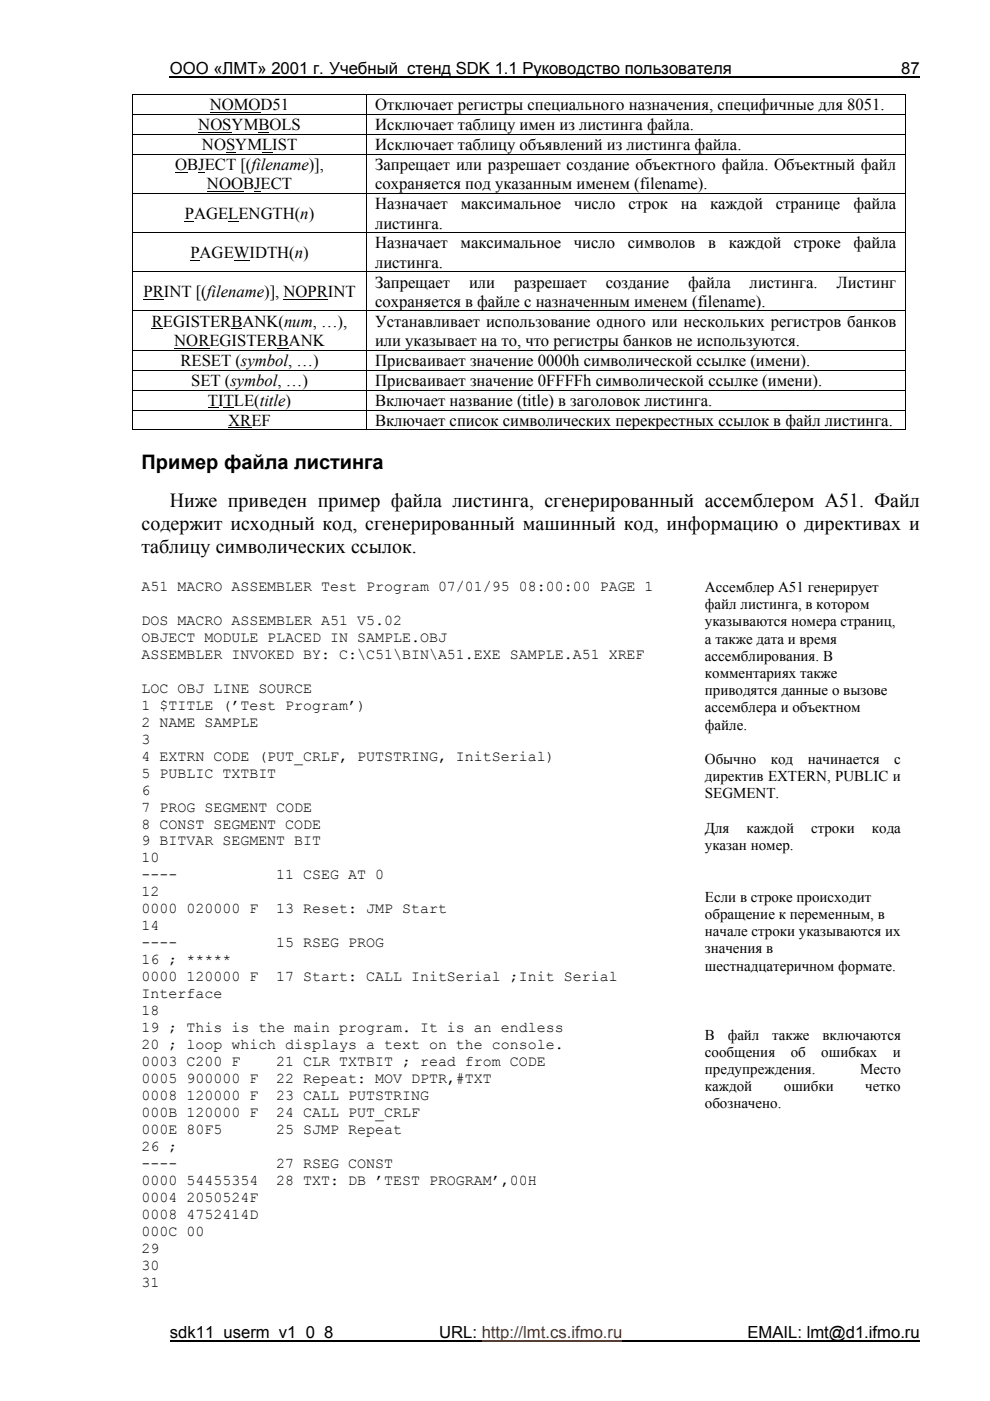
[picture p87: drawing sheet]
<svg xmlns="http://www.w3.org/2000/svg" width="210mm" height="297mm" viewBox="0 0 210 297" stroke-linecap="round" stroke-linejoin="round" font-family="sans-serif">
<defs><g id="words">
<g font-size="4.2">
<text x="30" y="99.4">Пример файла листинга</text>
<text x="36" y="107.4">Ниже приведен пример файла листинга, сгенерированный ассемблером А51. Файл</text>
<text x="30" y="112.3">содержит исходный код, сгенерированный машинный код, информацию о директивах и</text>
<text x="30" y="117.2">таблицу символических ссылок.</text>
</g>
<g font-size="3.5">
<text x="36" y="15.7">ООО «ЛМТ» 2001 г. Учебный стенд SDK 1.1 Руководство пользователя</text>
<text x="191.1" y="15.7">87</text>
<text x="44.5" y="23.4">NOMOD51</text>
<text x="79.5" y="23.4">Отключает регистры специального назначения, специфичные для 8051.</text>
<text x="42" y="27.6">NOSYMBOLS</text>
<text x="79.5" y="27.6">Исключает таблицу имен из листинга файла.</text>
<text x="42.8" y="31.9">NOSYMLIST</text>
<text x="79.5" y="31.9">Исключает таблицу объявлений из листинга файла.</text>
<text x="37.1" y="36.1">OBJECT [(filename)],</text>
<text x="43.9" y="40.2">NOOBJECT</text>
<text x="79.5" y="40.2">сохраняется под указанным именем (filename).</text>
<text x="79.5" y="36.1">Запрещает или разрешает создание объектного файла. Объектный файл</text>
<text x="39.2" y="46.4">PAGELENGTH(n)</text>
<text x="79.5" y="44.4">Назначает</text>
<text x="97.7" y="44.4">максимальное</text>
<text x="121.8" y="44.4">число</text>
<text x="133.3" y="44.4">строк</text>
<text x="144.4" y="44.4">на</text>
<text x="150.6" y="44.4">каждой</text>
<text x="164.5" y="44.4">странице</text>
<text x="180.9" y="44.4">файла</text>
<text x="79.5" y="48.5">листинга.</text>
<text x="79.5" y="52.7">Назначает</text>
<text x="97.6" y="52.7">максимальное</text>
<text x="121.7" y="52.7">число</text>
<text x="133.1" y="52.7">символов</text>
<text x="150.1" y="52.7">в</text>
<text x="154.5" y="52.7">каждой</text>
<text x="168.3" y="52.7">строке</text>
<text x="181" y="52.7">файла</text>
<text x="40.4" y="54.7">PAGEWIDTH(n)</text>
<text x="79.5" y="56.7">листинга.</text>
<text x="30.4" y="63">PRINT [(filename)], NOPRINT</text>
<text x="79.5" y="65">сохраняется в файле с назначенным именем (filename).</text>
<text x="79.5" y="61">Запрещает</text>
<text x="99.5" y="61">или</text>
<text x="109" y="61">разрешает</text>
<text x="128.5" y="61">создание</text>
<text x="145.9" y="61">файла</text>
<text x="158.9" y="61">листинга.</text>
<text x="177.4" y="61">Листинг</text>
<text x="32.2" y="69.3">REGISTERBANK(num, …),</text>
<text x="79.5" y="69.3">Устанавливает использование одного или нескольких регистров банков</text>
<text x="36.9" y="73.3">NOREGISTERBANK</text>
<text x="38.2" y="77.6">RESET (symbol, …)</text>
<text x="79.5" y="73.3">или указывает на то, что регистры банков не используются.</text>
<text x="79.5" y="77.6">Присваивает значение 0000h символической ссылке (имени).</text>
<text x="40.5" y="81.8">SET (symbol, …)</text>
<text x="79.5" y="81.8">Присваивает значение 0FFFFh символической ссылке (имени).</text>
<text x="44.1" y="86">TITLE(title)</text>
<text x="79.5" y="86">Включает название (title) в заголовок листинга.</text>
<text x="48.4" y="90.3">XREF</text>
<text x="79.5" y="90.3">Включает список символических перекрестных ссылок в файл листинга.</text>
<text x="36" y="283.7">sdk11_userm_v1_0_8</text>
<text x="93.1" y="283.7">URL: http://lmt.cs.ifmo.ru</text>
<text x="158.5" y="283.7">EMAIL: lmt@d1.ifmo.ru</text>
</g>
<g font-size="3.2">
<text x="30" y="125.3">A51 MACRO ASSEMBLER Test Program 07/01/95 08:00:00 PAGE 1</text>
<text x="149.5" y="125.5">Ассемблер А51 генерирует</text>
<text x="149.5" y="129.1">файл листинга, в котором</text>
<text x="30" y="132.5">DOS MACRO ASSEMBLER A51 V5.02</text>
<text x="30" y="136.1">OBJECT MODULE PLACED IN SAMPLE.OBJ</text>
<text x="149.5" y="132.8">указываются номера страниц,</text>
<text x="149.5" y="136.4">а также дата и время</text>
<text x="30" y="139.7">ASSEMBLER INVOKED BY: C:\C51\BIN\A51.EXE SAMPLE.A51 XREF</text>
<text x="149.5" y="143.7">комментариях также</text>
<text x="149.5" y="140.1">ассемблирования. В</text>
<text x="30" y="146.9">LOC OBJ LINE SOURCE</text>
<text x="149.5" y="147.4">приводятся данные о вызове</text>
<text x="30" y="150.5">1 $TITLE (’Test Program’)</text>
<text x="30" y="154.1">2 NAME SAMPLE</text>
<text x="149.5" y="151">ассемблера и объектном</text>
<text x="149.5" y="154.7">файле.</text>
<text x="30" y="157.7">3</text>
<text x="30" y="161.3">4 EXTRN CODE (PUT_CRLF, PUTSTRING, InitSerial)</text>
<text x="149.5" y="162">Обычно</text>
<text x="163.4" y="162">код</text>
<text x="171.3" y="162">начинается</text>
<text x="189.6" y="162">с</text>
<text x="30" y="164.9">5 PUBLIC TXTBIT</text>
<text x="149.5" y="165.6">директив EXTERN, PUBLIC и</text>
<text x="30" y="168.5">6</text>
<text x="30" y="172.1">7 PROG SEGMENT CODE</text>
<text x="149.5" y="169.3">SEGMENT.</text>
<text x="30" y="175.7">8 CONST SEGMENT CODE</text>
<text x="30" y="179.3">9 BITVAR SEGMENT BIT</text>
<text x="149.5" y="176.6">Для</text>
<text x="158.3" y="176.6">каждой</text>
<text x="172" y="176.6">строки</text>
<text x="184.9" y="176.6">кода</text>
<text x="30" y="182.9">10</text>
<text x="149.5" y="180.2">указан номер.</text>
<text x="30" y="186.5">----</text>
<text x="30" y="190.1">12</text>
<text x="58.6" y="186.5">11 CSEG AT 0</text>
<text x="149.5" y="191.2">Если в строке происходит</text>
<text x="30" y="193.7">0000 020000 F</text>
<text x="30" y="197.2">14</text>
<text x="58.6" y="193.7">13 Reset: JMP Start</text>
<text x="149.5" y="194.8">обращение к переменным, в</text>
<text x="30" y="200.8">----</text>
<text x="58.6" y="200.8">15 RSEG PROG</text>
<text x="149.5" y="198.5">начале строки указываются их</text>
<text x="149.5" y="202.1">значения в</text>
<text x="30" y="204.4">16 ; *****</text>
<text x="30" y="208">0000 120000 F</text>
<text x="58.6" y="208">17 Start: CALL InitSerial ;Init Serial</text>
<text x="149.5" y="205.8">шестнадцатеричном формате.</text>
<text x="30" y="211.6">Interface</text>
<text x="30" y="215.2">18</text>
<text x="30" y="218.8">19 ; This is the main program. It is an endless</text>
<text x="149.5" y="220.4">В</text>
<text x="154.3" y="220.4">файл</text>
<text x="163.7" y="220.4">также</text>
<text x="174.4" y="220.4">включаются</text>
<text x="30" y="222.4">20 ; loop which displays a text on the console.</text>
<text x="30" y="226">0003 C200 F</text>
<text x="58.6" y="226">21 CLR TXTBIT ; read from CODE</text>
<text x="149.5" y="224">сообщения</text>
<text x="149.5" y="227.7">предупреждения.</text>
<text x="167.7" y="224">об</text>
<text x="174.1" y="224">ошибках</text>
<text x="182.4" y="227.7">Место</text>
<text x="189.3" y="224">и</text>
<text x="30" y="229.6">0005 900000 F</text>
<text x="30" y="233.2">0008 120000 F</text>
<text x="58.6" y="229.6">22 Repeat: MOV DPTR,#TXT</text>
<text x="58.6" y="233.2">23 CALL PUTSTRING</text>
<text x="149.5" y="231.4">каждой</text>
<text x="166.2" y="231.4">ошибки</text>
<text x="183.5" y="231.4">четко</text>
<text x="30" y="236.8">000B 120000 F</text>
<text x="58.6" y="236.8">24 CALL PUT_CRLF</text>
<text x="149.5" y="235">обозначено.</text>
<text x="30" y="240.4">000E 80F5</text>
<text x="30" y="244">26 ;</text>
<text x="58.6" y="240.4">25 SJMP Repeat</text>
<text x="30" y="247.6">----</text>
<text x="30" y="251.2">0000 54455354</text>
<text x="58.6" y="247.6">27 RSEG CONST</text>
<text x="58.6" y="251.2">28 TXT: DB ’TEST PROGRAM’,00H</text>
<text x="30" y="254.8">0004 2050524F</text>
<text x="30" y="258.4">0008 4752414D</text>
<text x="30" y="262">000C 00</text>
<text x="30" y="265.6">29</text>
<text x="30" y="269.2">30</text>
<text x="30" y="272.8">31</text>
</g>
</g></defs>
<path d="M36 16.3h159M36 284.2h66.1M132 284.2h63" fill="none" stroke="#000" stroke-width=".25"/>
<path d="M102.1 284.2h29.9" fill="none" stroke="#9a3300" stroke-width=".25"/>
<g fill="none" stroke="#000" stroke-width=".21">
<path d="M28.1 20.1h163.8M28.1 24.3h163.8M28.1 28.6h163.8M28.1 32.8h163.8M28.2 20.2v4M28.2 24.4v4.1M28.2 28.6v4.1M28.2 32.9v8.1M37.1 36.6h2.6M42 28.1h7.1M44.5 23.9h10.8M54.8 28.1h2.3"/>
<path d="M55.6 32.3h2.1M77.6 20.2v4M77.6 24.4v4.1M77.6 28.6v4.1M77.6 32.9v8.1M191.9 20.2v4M191.9 24.4v4.1M191.9 28.6v4.1M191.9 32.9v8.1M28.1 41.1h163.8M28.1 49.4h163.8M28.1 57.7h163.8"/>
<path d="M28.2 41.2v8.1M28.2 49.4v8.2M28.2 57.7v8.1M43.9 40.6h7.6M48.4 46.9h2.2M49.6 55.2h3.3M77.6 41.2v8.1M77.6 49.4v8.2M77.6 57.7v8.1M191.9 41.2v8.1M191.9 49.4v8.2M191.9 57.7v8.1"/>
<path d="M28.1 65.9h163.8M28.1 74.2h163.8M28.1 78.5h163.8M28.2 66v8.1M28.2 74.3v4.1M28.2 78.5v4.1M30.4 63.5h4.3M32.2 69.7h2.3M36.9 73.8h7.5M49.1 69.7h2.3M58.9 73.8h2.3M60.1 63.5h9.4"/>
<path d="M77.6 66v8.1M77.6 74.3v4.1M77.6 78.5v4.1M191.9 66v8.1M191.9 74.3v4.1M191.9 78.5v4.1M28.1 82.7h163.8M28.1 86.9h163.8M28.1 91.2h49.5M28.2 82.8v4M28.2 87v4.2M44.1 86.5h2.1"/>
<path d="M47.4 86.5h2.2M48.4 90.7h4.9M77.6 82.8v4M77.6 87v4.2M77.7 91.2h114.2M191.9 82.8v4M191.9 87v4.2"/>
</g>
<g fill="#000">
<path d="M28.1 20h.2v.2h-.2zM42 36.5h1.4v.2h-1.4zM47.9 32.3h2v.1h-2zM191.9 20h.1v.2h-.1zM191.9 24.2h.1v.2h-.1zM191.9 28.5h.1v.1h-.1zM191.9 32.7h.1v.2h-.1zM39.2 46.8h1.9v.2h-1.9zM40.4 55.1h1.9v.2h-1.9zM53.9 40.6h1.4v.1h-1.4zM191.9 41h.1v.2h-.1zM191.9 49.3h.1v.1h-.1z"/>
<path d="M191.9 57.6h.1v.1h-.1zM191.9 65.8h.1v.2h-.1zM191.9 74.1h.1v.2h-.1zM191.9 78.4h.1v.1h-.1zM191.9 82.6h.1v.2h-.1zM191.9 86.8h.1v.2h-.1zM191.9 91.1h.1v.1h-.1z"/>
</g>
<use href="#words"/>
</svg>
